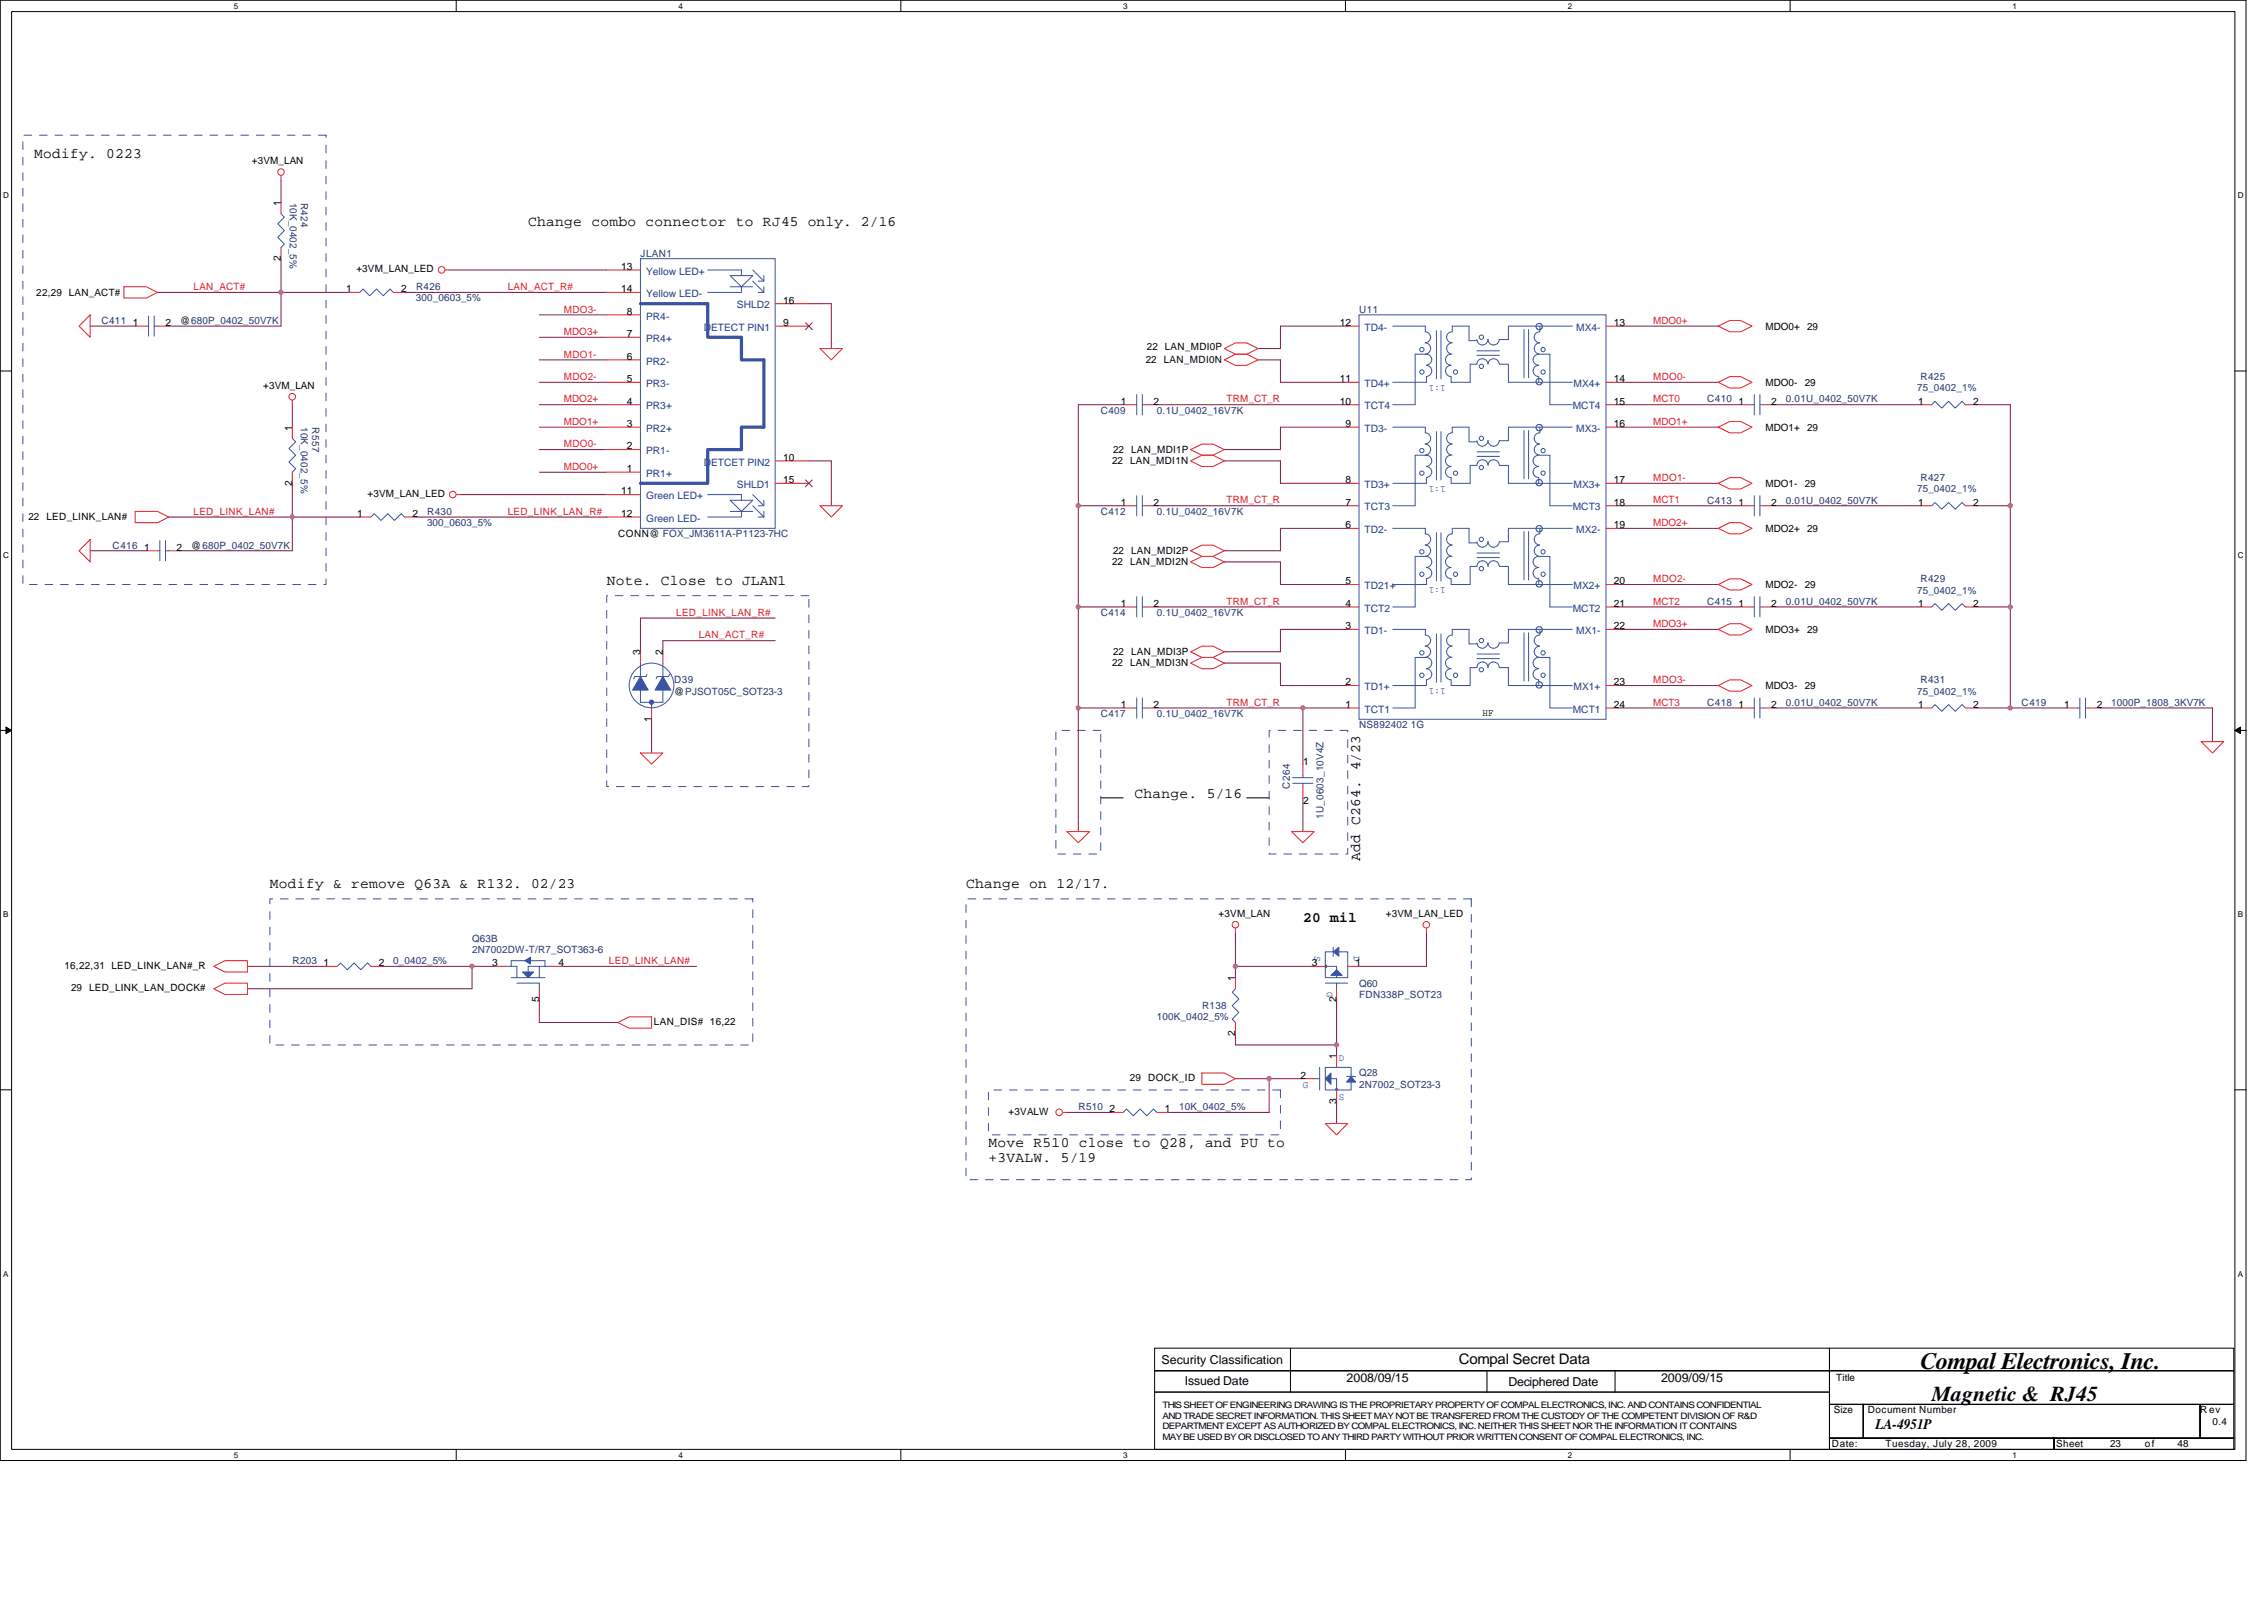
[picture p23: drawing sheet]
<svg xmlns="http://www.w3.org/2000/svg" width="297mm" height="210mm" viewBox="0 0 297 210" stroke-linecap="round" stroke-linejoin="round" font-family="sans-serif">
<defs><g id="words">
<text font-size="3.1" fill="#010202" x="252" y="179.6">Compal Electronics, Inc.</text>
<text font-size="2.8" fill="#010202" x="253.4" y="183.8">Magnetic &amp; RJ45</text>
<g font-size="1.9" fill="#010202">
<text x="4.5" y="20.7">Modify. 0223</text>
<text x="69.3" y="29.6">Change combo connector to RJ45 only. 2/16</text>
<text x="79.6" y="76.7">Note. Close to JLAN1</text>
<text x="148.8" y="104.7">Change. 5/16</text>
<text x="178.5" y="112.9" transform="rotate(-90 178.5 112.9)">Add C264. 4/23</text>
<text x="35.4" y="116.5">Modify &amp; remove Q63A &amp; R132. 02/23</text>
<text x="126.7" y="116.5">Change on 12/17.</text>
<text x="171" y="121">20 mil</text>
<text x="129.7" y="150.4">Move R510 close to Q28, and PU to</text>
<text x="129.7" y="152.5">+3VALW. 5/19</text>
<text x="191.4" y="179">Compal Secret Data</text>
<text x="246.1" y="187.4">LA-4951P</text>
</g>
<g font-size="1.6" fill="#010202">
<text x="152.4" y="178.9">Security Classification</text>
<text x="155.5" y="181.6">Issued Date</text>
<text x="176.7" y="181.2">2008/09/15</text>
<text x="197.9" y="181.8">Deciphered Date</text>
<text x="217.9" y="181.2">2009/09/15</text>
</g>
<g font-size="1.3" fill="#010202">
<text x="33" y="21.6">+3VM_LAN</text>
<text x="36.8" y="27" transform="rotate(-90 36.8 27)">1</text>
<text x="36.8" y="34.2" transform="rotate(-90 36.8 34.2)">2</text>
<text x="46.8" y="35.7">+3VM_LAN_LED</text>
<text x="81.5" y="35.4">13</text>
<text x="4.8" y="38.8">22,29 LAN_ACT#</text>
<text x="45.4" y="38.3">1</text>
<text x="52.6" y="38.3">2</text>
<text x="81.5" y="38.3">14</text>
<text x="82.3" y="41.3">8</text>
<text x="102.7" y="39.8">16</text>
<text x="17.4" y="42.8">1</text>
<text x="21.7" y="42.8">2</text>
<text x="23.6" y="42.5">@680P_0402_50V7K</text>
<text x="82.3" y="47.2">6</text>
<text x="82.3" y="44.2">7</text>
<text x="102.7" y="42.8">9</text>
<text x="150.3" y="47.6">22</text>
<text x="150.5" y="45.9">22 LAN_MDI0P</text>
<text x="152.7" y="47.6">LAN_MDI0N</text>
<text x="175.8" y="42.8">12</text>
<text x="211.7" y="42.8">13</text>
<text x="231.6" y="43.2">MDO0+</text>
<text x="237.1" y="43.2">29</text>
<text x="34.5" y="51">+3VM_LAN</text>
<text x="82.3" y="53.1">4</text>
<text x="82.3" y="50.1">5</text>
<text x="147.1" y="53.1">1</text>
<text x="151.4" y="53.1">2</text>
<text x="175.8" y="53.1">10</text>
<text x="175.8" y="50.1">11</text>
<text x="211.7" y="50.1">14</text>
<text x="211.7" y="53.1">15</text>
<text x="228.1" y="53.1">1</text>
<text x="231.6" y="50.6">MDO0-</text>
<text x="232.4" y="53.1">2</text>
<text x="236.8" y="50.6">29</text>
<text x="251.7" y="53.1">1</text>
<text x="258.9" y="53.1">2</text>
<text x="38.3" y="56.5" transform="rotate(-90 38.3 56.5)">1</text>
<text x="82.3" y="58.9">2</text>
<text x="82.3" y="56">3</text>
<text x="146" y="59.4">22 LAN_MDI1P</text>
<text x="176.5" y="56">9</text>
<text x="211.7" y="56">16</text>
<text x="231.6" y="56.5">MDO1+</text>
<text x="237.1" y="56.5">29</text>
<text x="38.3" y="63.7" transform="rotate(-90 38.3 63.7)">2</text>
<text x="48.2" y="65.2">+3VM_LAN_LED</text>
<text x="81.5" y="64.9">11</text>
<text x="82.3" y="61.9">1</text>
<text x="102.7" y="60.4">10</text>
<text x="102.7" y="63.4">15</text>
<text x="145.9" y="60.9">22</text>
<text x="148.3" y="60.9">LAN_MDI1N</text>
<text x="176.5" y="63.4">8</text>
<text x="211.7" y="63.4">17</text>
<text x="231.6" y="63.8">MDO1-</text>
<text x="236.8" y="63.8">29</text>
<text x="3.7" y="68.3">22</text>
<text x="6.1" y="68.3">LED_LINK_LAN#</text>
<text x="25.1" y="71.9">@680P_0402_50V7K</text>
<text x="46.9" y="67.8">1</text>
<text x="54.1" y="67.8">2</text>
<text x="81.1" y="70.5">CONN@ FOX_JM3611A-P1123-7HC</text>
<text x="81.5" y="67.8">12</text>
<text x="147.1" y="66.3">1</text>
<text x="151.4" y="66.3">2</text>
<text x="176.5" y="69.3">6</text>
<text x="176.5" y="66.3">7</text>
<text x="211.7" y="69.3">19</text>
<text x="211.7" y="66.3">18</text>
<text x="228.1" y="66.3">1</text>
<text x="231.6" y="69.7">MDO2+</text>
<text x="232.4" y="66.3">2</text>
<text x="237.1" y="69.7">29</text>
<text x="251.7" y="66.3">1</text>
<text x="258.9" y="66.3">2</text>
<text x="18.9" y="72.2">1</text>
<text x="23.2" y="72.2">2</text>
<text x="145.9" y="74.2">22</text>
<text x="146" y="72.7">22 LAN_MDI2P</text>
<text x="148.3" y="74.2">LAN_MDI2N</text>
<text x="176.5" y="76.6">5</text>
<text x="211.7" y="76.6">20</text>
<text x="231.6" y="77.1">MDO2-</text>
<text x="236.8" y="77.1">29</text>
<text x="147.1" y="79.6">1</text>
<text x="151.4" y="79.6">2</text>
<text x="176.5" y="82.5">3</text>
<text x="176.5" y="79.6">4</text>
<text x="211.7" y="82.5">22</text>
<text x="211.7" y="79.6">21</text>
<text x="228.1" y="79.6">1</text>
<text x="231.6" y="83">MDO3+</text>
<text x="232.4" y="79.6">2</text>
<text x="237.1" y="83">29</text>
<text x="251.7" y="79.6">1</text>
<text x="258.9" y="79.6">2</text>
<text x="84" y="85.9" transform="rotate(-90 84 85.9)">3</text>
<text x="86.9" y="85.9" transform="rotate(-90 86.9 85.9)">2</text>
<text x="145.9" y="87.4">22</text>
<text x="146" y="85.9">22 LAN_MDI3P</text>
<text x="148.3" y="87.4">LAN_MDI3N</text>
<text x="176.5" y="89.9">2</text>
<text x="211.7" y="89.9">23</text>
<text x="85.5" y="94.6" transform="rotate(-90 85.5 94.6)">1</text>
<text x="88.4" y="91.1">@PJSOT05C_SOT23-3</text>
<text x="147.1" y="92.8">1</text>
<text x="151.4" y="92.8">2</text>
<text x="176.5" y="92.8">1</text>
<text x="194.5" y="93.9">HF</text>
<text x="211.7" y="92.8">24</text>
<text x="228.1" y="92.8">1</text>
<text x="231.6" y="90.4">MDO3-</text>
<text x="232.4" y="92.8">2</text>
<text x="236.8" y="90.4">29</text>
<text x="251.7" y="92.8">1</text>
<text x="258.9" y="92.8">2</text>
<text x="270.8" y="92.8">1</text>
<text x="275.1" y="92.8">2</text>
<text x="171" y="100.4">1</text>
<text x="171" y="105.4">2</text>
<text x="159.9" y="120.3">+3VM_LAN</text>
<text x="181.8" y="120.3">+3VM_LAN_LED</text>
<text x="8.4" y="127">16,22,31 LED_LINK_LAN#_R</text>
<text x="9.3" y="130">29 LED_LINK_LAN_DOCK#</text>
<text x="42.5" y="126.7">1</text>
<text x="49.7" y="126.7">2</text>
<text x="64.6" y="126.7">3</text>
<text x="70.7" y="131.5" transform="rotate(-90 70.7 131.5)">5</text>
<text x="73.3" y="126.7">4</text>
<text x="162.1" y="128.6" transform="rotate(-90 162.1 128.6)">1</text>
<text x="172.1" y="126.7">3</text>
<text x="175.3" y="131.5" transform="rotate(-90 175.3 131.5)">2</text>
<text x="177.9" y="126.7">1</text>
<text x="85.8" y="134.4">LAN_DIS# 16,22</text>
<text x="162.1" y="135.9" transform="rotate(-90 162.1 135.9)">2</text>
<text x="148.2" y="141.8">29</text>
<text x="150.6" y="141.8">DOCK_ID</text>
<text x="170.6" y="141.5">2</text>
<text x="175.3" y="139" transform="rotate(-90 175.3 139)">1</text>
<text x="132.3" y="146.2">+3VALW</text>
<text x="145.6" y="145.9">2</text>
<text x="152.8" y="145.9">1</text>
<text x="175.3" y="144.7" transform="rotate(-90 175.3 144.7)">3</text>
<text x="240.6" y="185.4">Size</text>
<text x="240.9" y="181.1">Title</text>
<text x="245" y="185.4">Document Number</text>
<text x="288.6" y="185.4">R ev</text>
<text x="240.3" y="189.8">Date:</text>
<text x="247.4" y="189.8">Tuesday, July 28, 2009</text>
<text x="269.8" y="189.8">Sheet</text>
<text x="276.9" y="189.8">23</text>
<text x="281.4" y="189.8">of</text>
<text x="285.7" y="189.8">48</text>
<text x="290.3" y="186.9">0.4</text>
</g>
<g font-size="1.3" fill="#282973">
<text x="38" y="26.6" transform="rotate(90 38 26.6)">10K_0402_5%</text>
<text x="39.5" y="26.6" transform="rotate(90 39.5 26.6)">R424</text>
<text x="84" y="33.7">JLAN1</text>
<text x="54.6" y="39.5">300_0603_5%</text>
<text x="54.6" y="38.1">R426</text>
<text x="178.3" y="41">U11</text>
<text x="13.3" y="42.5">C411</text>
<text x="224" y="52.8">C410</text>
<text x="234.3" y="52.8">0.01U_0402_50V7K</text>
<text x="251.5" y="51.3">75_0402_1%</text>
<text x="252" y="49.8">R425</text>
<text x="39.5" y="56" transform="rotate(90 39.5 56)">10K_0402_5%</text>
<text x="41" y="56" transform="rotate(90 41 56)">R557</text>
<text x="144.4" y="54.3">C409</text>
<text x="151.8" y="54.3">0.1U_0402_16V7K</text>
<text x="251.5" y="64.6">75_0402_1%</text>
<text x="252" y="63.1">R427</text>
<text x="14.8" y="71.9">C416</text>
<text x="56" y="69">300_0603_5%</text>
<text x="56" y="67.5">R430</text>
<text x="144.4" y="67.5">C412</text>
<text x="151.8" y="67.5">0.1U_0402_16V7K</text>
<text x="224" y="66.1">C413</text>
<text x="234.3" y="66.1">0.01U_0402_50V7K</text>
<text x="251.5" y="77.8">75_0402_1%</text>
<text x="252" y="76.4">R429</text>
<text x="144.4" y="80.8">C414</text>
<text x="151.8" y="80.8">0.1U_0402_16V7K</text>
<text x="224" y="79.3">C415</text>
<text x="234.3" y="79.3">0.01U_0402_50V7K</text>
<text x="88.5" y="89.6">D39</text>
<text x="252" y="89.6">R431</text>
<text x="144.4" y="94">C417</text>
<text x="151.8" y="94">0.1U_0402_16V7K</text>
<text x="178.3" y="95.5">NS892402 1G</text>
<text x="224" y="92.6">C418</text>
<text x="234.3" y="92.6">0.01U_0402_50V7K</text>
<text x="251.5" y="91.1">75_0402_1%</text>
<text x="265.2" y="92.6">C419</text>
<text x="277" y="92.6">1000P_1808_3KV7K</text>
<text x="169.2" y="103.5" transform="rotate(-90 169.2 103.5)">C264</text>
<text x="173.6" y="107.4" transform="rotate(-90 173.6 107.4)">1U_0603_10V4Z</text>
<text x="61.9" y="123.5">Q63B</text>
<text x="61.9" y="125">2N7002DW-T/R7_SOT363-6</text>
<text x="38.4" y="126.4">R203</text>
<text x="51.6" y="126.4">0_0402_5%</text>
<text x="178.3" y="129.4">Q60</text>
<text x="178.3" y="130.9">FDN338P_SOT23</text>
<text x="151.8" y="133.8">100K_0402_5%</text>
<text x="157.7" y="132.4">R138</text>
<text x="178.3" y="141.2">Q28</text>
<text x="178.3" y="142.7">2N7002_SOT23-3</text>
<text x="141.5" y="145.6">R510</text>
<text x="154.7" y="145.6">10K_0402_5%</text>
</g>
<g font-size="1.3" fill="#ed2024">
<text x="25.4" y="38.1">LAN_ACT#</text>
<text x="66.6" y="38.1">LAN_ACT_R#</text>
<text x="74" y="41">MDO3-</text>
<text x="74" y="46.9">MDO1-</text>
<text x="74" y="43.9">MDO3+</text>
<text x="216.9" y="42.5">MDO0+</text>
<text x="74" y="49.8">MDO2-</text>
<text x="74" y="52.8">MDO2+</text>
<text x="160.9" y="52.8">TRM_CT_R</text>
<text x="216.9" y="52.8">MCT0</text>
<text x="216.9" y="49.8">MDO0-</text>
<text x="74" y="55.7">MDO1+</text>
<text x="74" y="58.7">MDO0-</text>
<text x="216.9" y="55.7">MDO1+</text>
<text x="74" y="61.6">MDO0+</text>
<text x="216.9" y="63.1">MDO1-</text>
<text x="25.4" y="67.5">LED_LINK_LAN#</text>
<text x="66.6" y="67.5">LED_LINK_LAN_R#</text>
<text x="160.9" y="66">TRM_CT_R</text>
<text x="216.9" y="66">MCT1</text>
<text x="216.9" y="69">MDO2+</text>
<text x="216.9" y="76.4">MDO2-</text>
<text x="88.7" y="80.8">LED_LINK_LAN_R#</text>
<text x="91.7" y="83.7">LAN_ACT_R#</text>
<text x="160.9" y="79.3">TRM_CT_R</text>
<text x="216.9" y="79.3">MCT2</text>
<text x="216.9" y="82.3">MDO3+</text>
<text x="216.9" y="89.6">MDO3-</text>
<text x="160.9" y="92.6">TRM_CT_R</text>
<text x="216.9" y="92.6">MCT3</text>
<text x="79.9" y="126.4">LED_LINK_LAN#</text>
</g>
<g font-size="1.3" fill="#1d437e">
<text x="84.8" y="41.9">PR4-</text>
<text x="84.8" y="39">Yellow LED-</text>
<text x="84.8" y="36">Yellow LED+</text>
<text x="96.7" y="40.4">SHLD2</text>
<text x="84.8" y="47.8">PR2-</text>
<text x="84.8" y="44.8">PR4+</text>
<text x="92.3" y="43.4">DETECT PIN1</text>
<text x="179" y="43.4">TD4-</text>
<text x="206.8" y="43.4">MX4-</text>
<text x="84.8" y="53.7">PR3+</text>
<text x="84.8" y="50.8">PR3-</text>
<text x="179" y="53.7">TCT4</text>
<text x="179" y="50.8">TD4+</text>
<text x="206.4" y="53.7">MCT4</text>
<text x="206.5" y="50.8">MX4+</text>
<text x="84.8" y="59.6">PR1-</text>
<text x="84.8" y="56.6">PR2+</text>
<text x="179" y="56.6">TD3-</text>
<text x="206.8" y="56.6">MX3-</text>
<text x="84.8" y="62.5">PR1+</text>
<text x="84.8" y="65.5">Green LED+</text>
<text x="92.3" y="61.1">DETCET PIN2</text>
<text x="96.7" y="64">SHLD1</text>
<text x="179" y="64">TD3+</text>
<text x="206.5" y="64">MX3+</text>
<text x="84.8" y="68.4">Green LED-</text>
<text x="179" y="69.9">TD2-</text>
<text x="179" y="66.9">TCT3</text>
<text x="206.4" y="66.9">MCT3</text>
<text x="206.8" y="69.9">MX2-</text>
<text x="179" y="77.3">TD21+</text>
<text x="206.5" y="77.3">MX2+</text>
<text x="179" y="83.2">TD1-</text>
<text x="179" y="80.2">TCT2</text>
<text x="206.4" y="80.2">MCT2</text>
<text x="206.8" y="83.2">MX1-</text>
<text x="179" y="93.5">TCT1</text>
<text x="179" y="90.5">TD1+</text>
<text x="206.4" y="93.5">MCT1</text>
<text x="206.5" y="90.5">MX1+</text>
</g>
<g font-size="1.3" fill="#3953a4">
<text x="189.7" y="50.5" transform="rotate(180 189.7 50.5)">1:1</text>
<text x="189.7" y="63.8" transform="rotate(180 189.7 63.8)">1:1</text>
<text x="189.7" y="77" transform="rotate(180 189.7 77)">1:1</text>
<text x="189.7" y="90.3" transform="rotate(180 189.7 90.3)">1:1</text>
<text x="172.5" y="125.4" transform="rotate(90 172.5 125.4)">S</text>
<text x="177.6" y="125.4" transform="rotate(90 177.6 125.4)">D</text>
<text x="174.1" y="130.1" transform="rotate(90 174.1 130.1)">G</text>
<text x="170.9" y="142.7">G</text>
<text x="175.7" y="139.1">D</text>
<text x="175.7" y="144.3">S</text>
</g>
<g font-size="1.2" fill="#010202">
<text x="152.5" y="184.7">THIS SHEET OF ENGINEERING DRAWING IS THE PROPRIETARY PROPERTY OF COMPAL ELECTRONICS, INC. AND CONTAINS CONFIDENTIAL</text>
<text x="152.5" y="186.1">AND TRADE SECRET INFORMATION. THIS SHEET MAY NOT BE TRANSFERED FROM THE CUSTODY OF THE COMPETENT DIVISION OF R&amp;D</text>
<text x="152.5" y="187.4">DEPARTMENT EXCEPT AS AUTHORIZED BY COMPAL ELECTRONICS, INC. NEITHER THIS SHEET NOR THE INFORMATION IT CONTAINS</text>
<text x="152.5" y="188.8">MAY BE USED BY OR DISCLOSED TO ANY THIRD PARTY WITHOUT PRIOR WRITTEN CONSENT OF COMPAL ELECTRONICS, INC.</text>
</g>
<g font-size="1.1" fill="#010202">
<text x="30.7" y="1.1">5</text>
<text x="89" y="1.1">4</text>
<text x="147.4" y="1.1">3</text>
<text x="205.7" y="1.1">2</text>
<text x="264" y="1.1">1</text>
<text x=".4" y="26">D</text>
<text x="293.6" y="26">D</text>
<text x=".4" y="73.2">C</text>
<text x="293.6" y="73.2">C</text>
<text x=".4" y="120.3">B</text>
<text x="293.6" y="120.3">B</text>
<text x=".4" y="167.4">A</text>
<text x="293.6" y="167.4">A</text>
<text x="30.7" y="191.2">5</text>
<text x="89" y="191.2">4</text>
<text x="147.4" y="191.2">3</text>
<text x="205.7" y="191.2">2</text>
<text x="264" y="191.2">1</text>
</g>
</g></defs>
<path d="M0 0h294.7v191.6h-294.7zM1.5 1.5h291.7v188.6h-291.7z" fill="none" stroke="#010202" stroke-width=".13"/>
<g fill="#fff">
<path d="M30.7 .2h.6v1.2h-.6z"/>
<path d="M30.7 190.2h.6v1.2h-.6z"/>
</g>
<path d="M59.9 0v1.5M59.9 190.1v1.5" fill="none" stroke="#010202" stroke-width=".13"/>
<g fill="#fff">
<path d="M89 .2h.6v1.2h-.6z"/>
<path d="M89 190.2h.6v1.2h-.6z"/>
</g>
<path d="M118.2 0v1.5M118.2 190.1v1.5" fill="none" stroke="#010202" stroke-width=".13"/>
<g fill="#fff">
<path d="M147.4 .2h.5v1.2h-.5z"/>
<path d="M147.4 190.2h.5v1.2h-.5z"/>
</g>
<path d="M176.5 0v1.5M176.5 190.1v1.5" fill="none" stroke="#010202" stroke-width=".13"/>
<g fill="#fff">
<path d="M205.7 .2h.6v1.2h-.6z"/>
<path d="M205.7 190.2h.6v1.2h-.6z"/>
</g>
<path d="M234.9 0v1.5M234.9 190.1v1.5" fill="none" stroke="#010202" stroke-width=".13"/>
<g fill="#fff">
<path d="M264 .2h.6v1.2h-.6z"/>
<path d="M264 190.2h.6v1.2h-.6z"/>
<path d="M.4 25.1h.8v1.2h-.8z"/>
<path d="M293.6 25.1h.7v1.2h-.7z"/>
<path d="M.4 72.2h.8v1.2h-.8z"/>
<path d="M293.6 72.2h.7v1.2h-.7z"/>
</g>
<path d="M0 48.7h1.5M293.2 48.7h1.5" fill="none" stroke="#010202" stroke-width=".13"/>
<g fill="#fff">
<path d="M.4 119.4h.7v1.1h-.7z"/>
<path d="M293.6 119.4h.7v1.1h-.7z"/>
</g>
<path d="M0 95.8h1.5M293.2 95.8h1.5" fill="none" stroke="#010202" stroke-width=".13"/>
<path d="M.8 95.4l.7 .4-.7 .4z" fill="#010202"/>
<path d="M.8 95.4l.7 .4-.7 .4z" fill="none" stroke="#010202" stroke-width=".13"/>
<path d="M293.2 95.8l.8-.4v.8z" fill="#010202"/>
<path d="M293.2 95.8l.8-.4v.8z" fill="none" stroke="#010202" stroke-width=".13"/>
<g fill="#fff">
<path d="M.4 166.5h.7v1.2h-.7z"/>
<path d="M293.6 166.5h.7v1.2h-.7z"/>
</g>
<g fill="none" stroke="#010202" stroke-width=".13">
<path d="M144.4 104.6h3M163.6 104.6h2.9M0 142.9h1.5M293.2 142.9h1.5M151.5 176.8h88.5v3h-88.5zM151.5 179.8h88.5v2.8h-88.5zM169.3 176.8v5.8M195.1 179.8v2.8M211.9 179.8v2.8M240 176.8h53.1v3h-53.1zM240 179.8h53.1v4.4h-53.1zM151.5 182.6h88.5v7.5h-88.5z"/>
<path d="M240 188.6h29.5v1.5h-29.5zM240 184.2h4.5v4.4h-4.5zM244.5 184.2h44.1v4.4h-44.1zM269.5 188.6h23.6v1.5h-23.6zM288.6 184.2h4.5v4.4h-4.5z"/>
</g>
<g fill="none" stroke="#7f1542" stroke-width=".13">
<path d="M36.9 33.9v8.9h-14.8M36.9 23.6v3M45.7 38.4h-25M53.1 38.4h26.5M59 35.4h20.6M106.1 39.8h3v5.9M11.8 42.8h5.9M38.4 53.1v2.9M70.8 56h8.8M70.8 47.2h8.8M70.8 59h8.8M70.8 41.3h8.8"/>
<path d="M70.8 44.2h8.8M70.8 50.1h8.8M70.8 53.1h8.8M147.4 53.1h-5.9v56M151.8 53.1h25M165.1 47.2h2.9v2.9h8.8M176.8 56h-8.8v3h-7.4M176.8 42.8h-8.8v2.9h-2.9M212.2 56h13.2M212.2 53.1h16.2M212.2 42.8h13.2M212.2 50.1h13.2"/>
<path d="M232.8 53.1h19.2M259.3 53.1h4.5v39.8M11.8 72.2h7.4M22.1 67.8h25.1M38.4 63.4v8.8h-14.8M54.6 67.8h25M60.4 64.9h19.2M70.8 61.9h8.8M106.1 60.4h3v5.9M141.5 79.6h5.9M141.5 66.3h5.9M151.8 66.3h25"/>
<path d="M151.8 79.6h25M160.6 60.4h7.4v3h8.8M160.6 73.7h7.4v3h8.8M176.8 69.3h-8.8v2.9h-7.4M212.2 79.6h16.2M212.2 66.3h16.2M212.2 76.7h13.2M212.2 69.3h13.2M212.2 63.4h13.2M232.8 79.6h19.2M232.8 66.3h19.2M259.3 79.6h4.5"/>
<path d="M259.3 66.3h4.5M85.5 94.3v4.5M101.7 84h-14.7v1.5M101.7 81.1h-17.7v4.4M141.5 92.9h5.9M151.8 92.9h25M160.6 87h7.4v2.9h8.8M170.9 92.9v7.3M176.8 82.5h-8.8v3h-7.4M212.2 92.9h16.2M212.2 89.9h13.2M212.2 82.5h13.2"/>
<path d="M232.8 92.9h19.2M259.3 92.9h11.8M275.5 92.9h14.8v4.4M170.9 104.6v4.5M32.5 126.7h10.3M50.1 126.7h11.8v3h-29.4M61.9 126.7h3M70.8 131.2v2.9h10.3M73.7 126.7h17.7M162.1 122.3v5.9M162.1 126.7h10.3M162.1 135.6v1.5h13.3"/>
<path d="M175.4 131.2v7.3M187.2 122.3v4.4h-8.9M140 145.9h5.9M162.1 141.5h8.8M166.5 141.5v4.4h-13.2M175.4 144.4v3"/>
</g>
<g fill="none" stroke="#ed2024" stroke-width=".13">
<path d="M16.3 37.6h2.9l1.5 .8-1.5 .7h-2.9zM36.9 23v.6M36.9 26.6v1.4M36.9 32.5v1.4M58.4 35.4h.6M79.6 35.4h4.4M79.6 38.4h4.4M101.7 39.8h4.4M11.8 41.3v2.9l-1.4-1.4zM38.4 52.5v.6M79.6 53.1h4.4M79.6 59h4.4"/>
<path d="M79.6 56h4.4M79.6 50.1h4.4M79.6 47.2h4.4M79.6 44.2h4.4M79.6 41.3h4.4M101.7 42.8h4.4M107.6 45.7h2.9l-1.4 1.5zM147.4 53.1h1.4M150.3 53.1h1.5M156.2 59l1.5-.8h1.4l1.5 .8-1.5 .7h-1.4zM160.6 47.2l1.5-.7h1.5l1.5 .7-1.5 .7h-1.5zM160.6 45.7l1.5-.7h1.5l1.5 .7-1.5 .8h-1.5z"/>
<path d="M176.8 53.1h1.5M176.8 56h1.5M176.8 50.1h1.5M176.8 42.8h1.5M210.7 53.1h1.5M210.7 56h1.5M210.7 50.1h1.5M210.7 42.8h1.5M225.4 50.1l1.5-.7h1.5l1.5 .7-1.5 .8h-1.5zM225.4 56l1.5-.7h1.5l1.5 .7-1.5 .8h-1.5zM225.4 42.8l1.5-.8h1.5l1.5 .8-1.5 .7h-1.5zM11.8 70.8v2.9l-1.4-1.5z"/>
<path d="M17.7 67.1h3l1.4 .7-1.4 .8h-3zM19.2 72.2h1.5M22.1 72.2h1.5M59.9 64.9h.5M79.6 64.9h4.4M79.6 61.9h4.4M79.6 67.8h4.4M101.7 63.4h4.4M101.7 60.4h4.4M107.6 66.3h2.9l-1.4 1.5zM147.4 66.3h1.4M150.3 66.3h1.5"/>
<path d="M156.2 72.2l1.5-.7h1.4l1.5 .7-1.5 .8h-1.4zM156.2 60.4l1.5-.7h1.4l1.5 .7-1.5 .8h-1.4zM156.2 73.7l1.5-.7h1.4l1.5 .7-1.5 .7h-1.4zM176.8 66.3h1.5M176.8 63.4h1.5M176.8 79.6h1.5M176.8 76.7h1.5M176.8 69.3h1.5M210.7 66.3h1.5M210.7 63.4h1.5M210.7 79.6h1.5M210.7 76.7h1.5"/>
<path d="M210.7 69.3h1.5M225.4 76.7l1.5-.8h1.5l1.5 .8-1.5 .7h-1.5zM225.4 69.3l1.5-.7h1.5l1.5 .7-1.5 .7h-1.5zM225.4 63.4l1.5-.8h1.5l1.5 .8-1.5 .7h-1.5zM228.4 66.3h1.5M231.3 66.3h1.5M252 66.3h1.4M257.8 66.3h1.5M84 98.8h3l-1.5 1.4zM147.4 92.9h1.4M150.3 92.9h1.5M156.2 85.5l1.5-.8h1.4l1.5 .8-1.5 .7h-1.4z"/>
<path d="M156.2 87l1.5-.8h1.4l1.5 .8-1.5 .7h-1.4zM176.8 92.9h1.5M176.8 89.9h1.5M176.8 82.5h1.5M210.7 92.9h1.5M210.7 89.9h1.5M210.7 82.5h1.5M225.4 89.9l1.5-.7h1.5l1.5 .7-1.5 .8h-1.5zM225.4 82.5l1.5-.7h1.5l1.5 .7-1.5 .8h-1.5zM288.8 97.3h2.9l-1.4 1.5zM140 109.1h3l-1.5 1.4zM169.5 109.1h2.9l-1.5 1.4z"/>
<path d="M170.9 100.2v1.5M170.9 103.2v1.4M28 129.7l1.5-.8h3v1.5h-3zM28 126.7l1.5-.7h3v1.5h-3zM81.1 134.1l1.4-.7h3v1.4h-3zM162.1 121.7v.6M187.2 121.7v.6M139.4 145.9h.6M145.9 145.9h1.5M151.8 145.9h1.5M157.7 140.7h2.9l1.5 .8-1.5 .7h-2.9zM173.9 147.4h2.9l-1.4 1.4z"/>
<circle cx="36.9" cy="22.6" r=".43"/>
<circle cx="57.9" cy="35.4" r=".43"/>
<circle cx="38.3" cy="52" r=".43"/>
<circle cx="59.4" cy="64.9" r=".43"/>
<circle cx="162.1" cy="121.3" r=".43"/>
<circle cx="187.1" cy="121.3" r=".43"/>
<circle cx="139" cy="145.9" r=".43"/>
</g>
<path d="M3 17.7h39.8v59h-39.8zM79.6 78.1h26.5v25.1h-26.5zM138.5 95.8h5.9v16.2h-5.9zM166.5 95.8h10.3v16.2h-10.3zM35.4 117.9h63.4v19.2h-63.4zM126.7 117.9h66.3v36.8h-66.3zM129.7 143h38.3v5.8h-38.3z" fill="none" stroke="#3953a4" stroke-width=".13" stroke-dasharray="1 1 1 1 1 1 1 1"/>
<g fill="none" stroke="#3953a4" stroke-width=".13">
<path d="M36.9 28l.4 .5-.9 .9 .9 .8-.9 .9 .9 .9-.4 .5M84 33.9h17.7v35.4h-17.7zM92.9 35.4h4.4v.7M95.8 37.6h3M95.8 36.1h3l-1.5 1.5zM97.3 37.6v.8h-4.4M98.8 36.9l1.4 1.5h-.7M98.8 35.4l1.4 1.5M100.2 36.1v.8h-.7M100.2 37.6v.8M148.8 53.1h.3M149.1 51.7v2.7"/>
<path d="M149.9 53.1h.4M149.9 51.7v2.7M178.3 41.3h32.4v53h-32.4zM182.7 56h4.3v.8a.73 .73 0 0 1 .7 .7 .73 .73 0 0 1-.7 .7M182.7 42.8h4.3v.7a.72 .72 0 0 1 .7 .7 .72 .72 0 0 1-.7 .8 .74 .74 0 0 1 .7 .7 .74 .74 0 0 1-.7 .7M187 58.2a.72 .72 0 0 1 .7 .8 .72 .72 0 0 1-.7 .7M187.1 59.7a.73 .73 0 0 1 .8 .7 .73 .73 0 0 1-.8 .8M187.1 47.9a.73 .73 0 0 1 .8 .7 .73 .73 0 0 1-.8 .8M187.1 46.5a.72 .72 0 0 1 .8 .7 .72 .72 0 0 1-.8 .7M187.2 46.5h-1.5v6.6h-3M187.2 59.7h-1.5v6.6h-3M187.2 49.4v.7h-4.5"/>
<path d="M188.5 43.4v6.3M188.5 56.6v6.3M189.1 43.4v6.3M189.1 56.6v6.3M190.4 59.7a.73 .73 0 0 0-.7 .7 .73 .73 0 0 0 .7 .8M190.4 47.9a.73 .73 0 0 0-.7 .7 .73 .73 0 0 0 .7 .8M190.4 46.5a.72 .72 0 0 0-.7 .7 .72 .72 0 0 0 .7 .7M190.5 56.8a.73 .73 0 0 0-.7 .7 .73 .73 0 0 0 .7 .7M190.5 58.2a.72 .72 0 0 0-.7 .8 .72 .72 0 0 0 .7 .7M190.5 43.5a.72 .72 0 0 0-.7 .7 .72 .72 0 0 0 .7 .8 .74 .74 0 0 0-.7 .7 .74 .74 0 0 0 .7 .7M190.5 43.5v-.7h2.2v1.9h1.1M190.5 56.8v-.8h2.2v2h1.1"/>
<path d="M193.8 44.5a.73 .73 0 0 0 .7 .8 .73 .73 0 0 0 .7-.8 .73 .73 0 0 0 .8 .8 .73 .73 0 0 0 .7-.8M193.8 59.3h2.9M193.8 59.9h2.9M193.8 46h2.9M193.8 46.6h2.9M196.7 47.7a.74 .74 0 0 0-.7-.7 .74 .74 0 0 0-.8 .7 .72 .72 0 0 0-.7-.7 .72 .72 0 0 0-.7 .7l-.9 .1v2.3h-2.5v-.7M196.7 57.8a.73 .73 0 0 1-.7 .7 .73 .73 0 0 1-.8-.7 .73 .73 0 0 1-.7 .7 .73 .73 0 0 1-.7-.7M196.7 47.8h1.2v2.3h8.4M200 43.2v6.3M200 56.5v6.3M200.6 43.2v6.3M200.6 56.5v6.3"/>
<path d="M201.9 59.7a.73 .73 0 0 0-.8 .7 .73 .73 0 0 0 .8 .8M201.9 46.5a.72 .72 0 0 0-.8 .7 .72 .72 0 0 0 .8 .7M201.9 47.9a.73 .73 0 0 0-.8 .7 .73 .73 0 0 0 .8 .8M201.9 49.4v.7M202 58.2a.72 .72 0 0 0-.7 .8 .72 .72 0 0 0 .7 .7h1.3v6.6h3M202 56v.8a.73 .73 0 0 0-.7 .7 .73 .73 0 0 0 .7 .7M202 42.8v.7a.73 .73 0 0 0-.7 .7 .73 .73 0 0 0 .7 .8 .73 .73 0 0 0-.7 .7 .73 .73 0 0 0 .7 .7l1.3 .1v6.6h3M206.3 42.8h-8.4v1.7h-1.2M206.3 56h-8.4v1.8h-1.2M20.7 72.2h.3M21 70.9v2.7M21.7 70.9v2.7"/>
<path d="M21.7 72.2h.4M92.9 64.9h4.4v.7M95.8 65.6h3l-1.5 1.5zM95.8 67.1h3M97.3 67.1v.7h-4.4M98.8 66.3l1.4 1.5h-.7M98.8 64.9l1.4 1.4M100.2 65.6v.7h-.7M100.2 67.1v.7M148.8 66.3h.3M149.1 65v2.7M149.9 66.3h.4"/>
<path d="M149.9 65v2.7M182.7 69.3h4.3v.7a.73 .73 0 0 1 .7 .7 .73 .73 0 0 1-.7 .8M187 71.5a.73 .73 0 0 1 .7 .7 .73 .73 0 0 1-.7 .8M187.1 73a.73 .73 0 0 1 .8 .7 .73 .73 0 0 1-.8 .7 .73 .73 0 0 1 .8 .8 .73 .73 0 0 1-.8 .7M187.1 61.2a.72 .72 0 0 1 .8 .7 .72 .72 0 0 1-.8 .7M187.2 62.6v.8h-4.5M187.2 75.9v.8h-4.5M187.2 73h-1.5v6.6h-3M188.5 69.9v6.3M189.1 69.9v6.3M190.4 73a.73 .73 0 0 0-.8 .7 .73 .73 0 0 0 .8 .7 .73 .73 0 0 0-.7 .8 .73 .73 0 0 0 .7 .7M190.4 61.2a.72 .72 0 0 0-.7 .7 .72 .72 0 0 0 .7 .7"/>
<path d="M190.5 70a.73 .73 0 0 0-.7 .7 .73 .73 0 0 0 .7 .8M190.5 71.5a.73 .73 0 0 0-.7 .7 .73 .73 0 0 0 .7 .8M190.5 70v-.7h2.2v1.9h1.1M193.8 71a.73 .73 0 0 0 .7 .8 .73 .73 0 0 0 .7-.8 .73 .73 0 0 0 .8 .8 .73 .73 0 0 0 .7-.8M193.8 61h-.9v2.4h-2.5v-.8M193.8 74.3h-.9v2.4h-2.5v-.8M193.8 72.5h2.9M193.8 73.1h2.9M196.7 74.3a.74 .74 0 0 0-.7-.7 .74 .74 0 0 0-.8 .7 .72 .72 0 0 0-.7-.7 .72 .72 0 0 0-.7 .7M196.7 61a.74 .74 0 0 0-.7-.7 .74 .74 0 0 0-.8 .7 .72 .72 0 0 0-.7-.7 .72 .72 0 0 0-.7 .7M196.7 61h1.2v2.4h8.4M196.7 74.3h1.2v2.4h8.4"/>
<path d="M200 69.7v6.4M200.6 69.7v6.4M201.9 73a.72 .72 0 0 0-.8 .7 .72 .72 0 0 0 .8 .7 .74 .74 0 0 0-.8 .8 .74 .74 0 0 0 .8 .7M201.9 61.2a.72 .72 0 0 0-.8 .7 .72 .72 0 0 0 .8 .7M201.9 62.6v.8M201.9 75.9v.8M202 71.5a.73 .73 0 0 0-.7 .7 .73 .73 0 0 0 .7 .8M202 69.3v.7a.73 .73 0 0 0-.7 .7 .73 .73 0 0 0 .7 .8M202 73h1.3v6.6h3M206.3 69.3h-8.4v1.8h-1.2M229.9 66.3h.3M230.2 65v2.7"/>
<path d="M230.9 65v2.7M230.9 66.3h.4M253.4 66.3l.5-.4 .9 .9 .8-.9 .9 .9 .9-.9 .4 .4M148.8 92.9h.3M149.1 91.5v2.7M149.9 92.9h.4M149.9 91.5v2.7M182.7 82.5h4.3v.8a.72 .72 0 0 1 .7 .7 .72 .72 0 0 1-.7 .7M187 84.7a.73 .73 0 0 1 .7 .8 .73 .73 0 0 1-.7 .7M187.1 87.7a.72 .72 0 0 1 .8 .7 .72 .72 0 0 1-.8 .8M187.1 86.2a.73 .73 0 0 1 .8 .8 .73 .73 0 0 1-.8 .7M187.2 86.2h-1.5v6.7h-3"/>
<path d="M187.2 89.2v.7h-4.5M188.5 83.1v6.4M189.1 83.1v6.4M190.4 86.2a.73 .73 0 0 0-.7 .8 .73 .73 0 0 0 .7 .7M190.4 87.7a.72 .72 0 0 0-.8 .7 .72 .72 0 0 0 .8 .8M190.5 83.3a.72 .72 0 0 0-.7 .7 .72 .72 0 0 0 .7 .7M190.5 84.7a.73 .73 0 0 0-.7 .8 .73 .73 0 0 0 .7 .7M190.5 83.3v-.8h2.2v2h1.1M193.8 84.3a.72 .72 0 0 0 .7 .7 .72 .72 0 0 0 .7-.7 .74 .74 0 0 0 .8 .7 .74 .74 0 0 0 .7-.7M193.8 87.6h-.9v2.3h-2.5v-.7M193.8 86.4h2.9M193.8 85.8h2.9"/>
<path d="M196.7 87.5a.73 .73 0 0 0-.7-.7 .73 .73 0 0 0-.8 .7 .73 .73 0 0 0-.7-.7 .73 .73 0 0 0-.7 .7M196.7 87.6h1.2v2.3h8.4M200 83v6.3M200.6 83v6.3M201.9 87.7a.72 .72 0 0 0-.8 .7 .72 .72 0 0 0 .8 .8M201.9 86.2a.73 .73 0 0 0-.8 .8 .73 .73 0 0 0 .8 .7M201.9 89.2v.7M202 84.7a.73 .73 0 0 0-.7 .8 .73 .73 0 0 0 .7 .7M202 82.5v.8a.72 .72 0 0 0-.7 .7 .72 .72 0 0 0 .7 .7M202 86.2h1.3v6.7h3M206.3 82.5h-8.4v1.8h-1.2M169.6 102.7h2.7"/>
<path d="M169.6 102h2.7M170.9 101.7v.3M170.9 102.7v.5M147.4 145.9l.4-.4 .9 .8 .9-.8 .9 .8 .8-.8 .5 .4"/>
<circle cx="186.5" cy="45.9" r=".29"/>
<circle cx="186.5" cy="48.8" r=".29"/>
<circle cx="186.5" cy="59.1" r=".29"/>
<circle cx="191" cy="48.8" r=".28"/>
<circle cx="194.4" cy="44.2" r=".29"/>
<circle cx="194.4" cy="48.1" r=".29"/>
<circle cx="194.4" cy="57.5" r=".29"/>
<circle cx="202.4" cy="59.1" r=".28"/>
<circle cx="202.4" cy="45.9" r=".28"/>
<circle cx="202.4" cy="48.8" r=".28"/>
<circle cx="186.5" cy="75.3" r=".29"/>
<circle cx="186.5" cy="72.4" r=".29"/>
<circle cx="186.6" cy="62.1" r=".28"/>
<circle cx="191" cy="75.3" r=".28"/>
<circle cx="191" cy="62.1" r=".28"/>
<circle cx="194.4" cy="70.7" r=".29"/>
<circle cx="194.4" cy="61.3" r=".29"/>
<circle cx="194.4" cy="74.6" r=".29"/>
<circle cx="202.4" cy="72.4" r=".28"/>
<circle cx="202.4" cy="75.3" r=".28"/>
<circle cx="202.5" cy="62.1" r=".28"/>
<circle cx="186.5" cy="88.6" r=".29"/>
<circle cx="186.5" cy="85.6" r=".29"/>
<circle cx="191" cy="88.6" r=".28"/>
<circle cx="194.4" cy="84" r=".29"/>
<circle cx="194.4" cy="87.8" r=".28"/>
<circle cx="202.4" cy="85.6" r=".28"/>
<circle cx="202.4" cy="88.6" r=".28"/>
</g>
<path d="M84 39.8h8.9v4.4h4.4v3h2.9v8.8h-2.9v3h-4.4v4.4h-8.9" fill="none" stroke="#3953a4" stroke-width=".42"/>
<path d="M105.7 42.3l.9 .9M106.6 42.3l-.9 .9M105.7 62.9l.9 1M106.6 62.9l-.9 1" fill="none" stroke="#7f421c" stroke-width=".13"/>
<path d="M201.9 50l.1 .1zM201.9 56l.1 .1zM201.9 42.8l.1 .1zM201.9 76.5l.1 .1zM201.9 63.3h.1zM201.9 69.3l.1 .1zM201.9 89.8l.1 .1zM201.9 82.6h.1z" fill="none" stroke="#3953a4" stroke-width=".87"/>
<path d="M173.9 141.5l.7-.8v1.5z" fill="#3953a4"/>
<path d="M173.9 141.5l.7-.8v1.5z" fill="none" stroke="#3953a4" stroke-width=".13"/>
<path d="M177.3 141.2l.6 .7h-1.2z" fill="#3953a4"/>
<g fill="none" stroke="#3953a4" stroke-width=".13">
<path d="M47.2 38.4l.4-.5 .9 .9 .9-.9 .9 .9 .9-.9 .4 .5M19.2 42.8h.3M19.5 41.4v2.7M20.2 41.4v2.7M20.2 42.8h.5M38.4 57.5l.4 .5-.9 .8 .9 .9-.9 .9 .9 .9-.4 .4M229.9 53.1h.3M230.2 51.7v2.7M230.9 51.7v2.7M230.9 53.1h.4M253.4 53.1l.5-.5 .9 .9 .8-.9 .9 .9 .9-.9 .4 .5M48.7 67.8l.4-.4 .9 .9 .9-.9 .8 .9 .9-.9 .5 .4"/>
<path d="M148.8 79.6h.3M149.1 78.3v2.6M149.9 79.6h.4M149.9 78.3v2.6M229.9 92.9h.3M230.2 91.5v2.7M230.9 91.5v2.7M230.9 92.9h.4M253.4 92.9l.5-.5 .9 .9 .8-.9 .9 .9 .9-.9 .4 .5M66.3 126.7h1.5v1.5M67.1 128.2h4.4M69.3 126.7h2.9"/>
<path d="M70.8 126.7v1.5M70.8 128.9v.8M162.1 129.7l-.4 .4 .8 .9-.8 .9 .8 .9-.8 .9 .4 .4M173.1 140v3M172.4 141.5h.7M176.7 141.2h1.2M177.3 141.2v-1.2h-3.4v3h1.5v-1.5h-.8M177.3 141.2l.6 .7h-1.2zM177.3 141.9v1.1h-1.9h.1v-.2h-.3v.2"/>
</g>
<g fill="none" stroke="#ed2024" stroke-width=".13">
<path d="M45.7 38.4h1.5M51.6 38.4h1.5M17.7 42.8h1.5M20.7 42.8h1.4M38.4 56v1.5M228.4 53.1h1.5M231.3 53.1h1.5M252 53.1h1.4M257.8 53.1h1.5M38.4 61.9v1.5M47.2 67.8h1.5M53.1 67.8h1.5"/>
<path d="M147.4 79.6h1.4M150.3 79.6h1.5M228.4 92.9h1.5M231.3 92.9h1.5M252 92.9h1.4M257.8 92.9h1.5M162.1 128.2v1.5M162.1 134.1v1.5M175.4 138.5v1.5M170.9 141.5h1.5M175.4 143v1.4"/>
</g>
<path d="M68.6 127.5h1.4l-.7 .7z" fill="#3953a4"/>
<path d="M67.1 126v.7M67.8 128.9h3M68.6 127.5h1.4l-.7 .7zM69.3 126.7v.8M71.5 126v.7" fill="none" stroke="#3953a4" stroke-width=".13"/>
<path d="M68.9 126l.7-.4v.8z" fill="#3953a4"/>
<path d="M253.4 79.6l.5-.4 .9 .8 .8-.8 .9 .8 .9-.8 .4 .4M272.6 92.9h.3M272.9 91.5v2.7M273.6 91.5v2.7M273.6 92.9h.5M67.1 126h1.8M68.9 126l.7-.4v.8zM69.6 126h1.9" fill="none" stroke="#3953a4" stroke-width=".13"/>
<path d="M252 79.6h1.4M257.8 79.6h1.5M271.1 92.9h1.5M274.1 92.9h1.4M64.9 126.7h1.4M70.8 129.7v1.5M72.2 126.7h1.5" fill="none" stroke="#ed2024" stroke-width=".13"/>
<path d="M84 88.7l1 1.8h-2z" fill="#3953a4"/>
<path d="M84 88.7l1 1.8h-2z" fill="none" stroke="#3953a4" stroke-width=".13"/>
<path d="M87 88.7l1 1.8h-2.1z" fill="#3953a4"/>
<g fill="none" stroke="#3953a4" stroke-width=".13">
<path d="M84 87v1.7M84 90.5v1.6h3v-1.6M84.9 88.4l-.2 .3h-1.4l-.2 .3M85.5 92.1v.8M87 87v1.7M87 88.7l1 1.8h-2.1zM87.9 88.4l-.2 .3h-1.5l-.1 .3"/>
<circle cx="85.5" cy="89.9" r="2.93"/>
</g>
<circle cx="85.5" cy="92.1" r=".29" fill="#3953a4"/>
<g fill="none" stroke="#3953a4" stroke-width=".13">
<path d="M44.2 126.7l.5-.4 .9 .9 .9-.9 .8 .9 .9-.9 .5 .4"/>
<circle cx="85.5" cy="92.1" r=".29"/>
</g>
<path d="M84 85.5v1.5M85.5 92.9v1.4M87 85.5v1.5M42.8 126.7h1.4M48.7 126.7h1.4" fill="none" stroke="#ed2024" stroke-width=".13"/>
<path d="M174.6 127.9l.8-.7 .7 .7z" fill="#3953a4"/>
<path d="M174.6 127.9l.8-.7 .7 .7z" fill="none" stroke="#3953a4" stroke-width=".13"/>
<path d="M174.9 124.8l.8-.6v1.2z" fill="#3953a4"/>
<path d="M229.9 79.6h.3M230.2 78.3v2.6M230.9 78.3v2.6M230.9 79.6h.4M173.9 128.9h2.9M174.9 124.8l.8-.6v1.2zM174.9 124.8h-1v1.9v-.1h.1v.3h-.1M174.9 124.2v1.2M175.4 128.9v.8M175.7 124.8h1.1v3.4h-2.9v-1.5h1.5v1.5" fill="none" stroke="#3953a4" stroke-width=".13"/>
<path d="M228.4 79.6h1.5M231.3 79.6h1.5M172.4 126.7h1.5M175.4 129.7v1.5M176.8 126.7h1.5" fill="none" stroke="#ed2024" stroke-width=".13"/>
<circle cx="61.9" cy="126.7" r=".29" fill="#b9529f"/>
<circle cx="61.9" cy="126.7" r=".29" fill="none" stroke="#b9529f" stroke-width=".13"/>
<circle cx="36.9" cy="38.3" r=".29" fill="#b9529f"/>
<circle cx="36.9" cy="38.3" r=".29" fill="none" stroke="#b9529f" stroke-width=".13"/>
<circle cx="162.1" cy="126.7" r=".29" fill="#b9529f"/>
<circle cx="162.1" cy="126.7" r=".29" fill="none" stroke="#b9529f" stroke-width=".13"/>
<circle cx="175.4" cy="137" r=".29" fill="#b9529f"/>
<circle cx="175.4" cy="137" r=".29" fill="none" stroke="#b9529f" stroke-width=".13"/>
<circle cx="38.3" cy="67.8" r=".29" fill="#b9529f"/>
<circle cx="38.3" cy="67.8" r=".29" fill="none" stroke="#b9529f" stroke-width=".13"/>
<circle cx="141.5" cy="92.8" r=".29" fill="#b9529f"/>
<circle cx="141.5" cy="92.8" r=".29" fill="none" stroke="#b9529f" stroke-width=".13"/>
<circle cx="263.7" cy="66.3" r=".29" fill="#b9529f"/>
<circle cx="263.7" cy="66.3" r=".29" fill="none" stroke="#b9529f" stroke-width=".13"/>
<circle cx="141.5" cy="79.6" r=".29" fill="#b9529f"/>
<circle cx="141.5" cy="79.6" r=".29" fill="none" stroke="#b9529f" stroke-width=".13"/>
<circle cx="170.9" cy="92.8" r=".29" fill="#b9529f"/>
<circle cx="170.9" cy="92.8" r=".29" fill="none" stroke="#b9529f" stroke-width=".13"/>
<circle cx="263.7" cy="92.8" r=".29" fill="#b9529f"/>
<circle cx="263.7" cy="92.8" r=".29" fill="none" stroke="#b9529f" stroke-width=".13"/>
<circle cx="263.7" cy="79.6" r=".29" fill="#b9529f"/>
<circle cx="263.7" cy="79.6" r=".29" fill="none" stroke="#b9529f" stroke-width=".13"/>
<circle cx="141.5" cy="66.3" r=".29" fill="#b9529f"/>
<circle cx="141.5" cy="66.3" r=".29" fill="none" stroke="#b9529f" stroke-width=".13"/>
<circle cx="166.5" cy="141.5" r=".29" fill="#b9529f"/>
<circle cx="166.5" cy="141.5" r=".29" fill="none" stroke="#b9529f" stroke-width=".13"/>
<use href="#words"/>
</svg>
